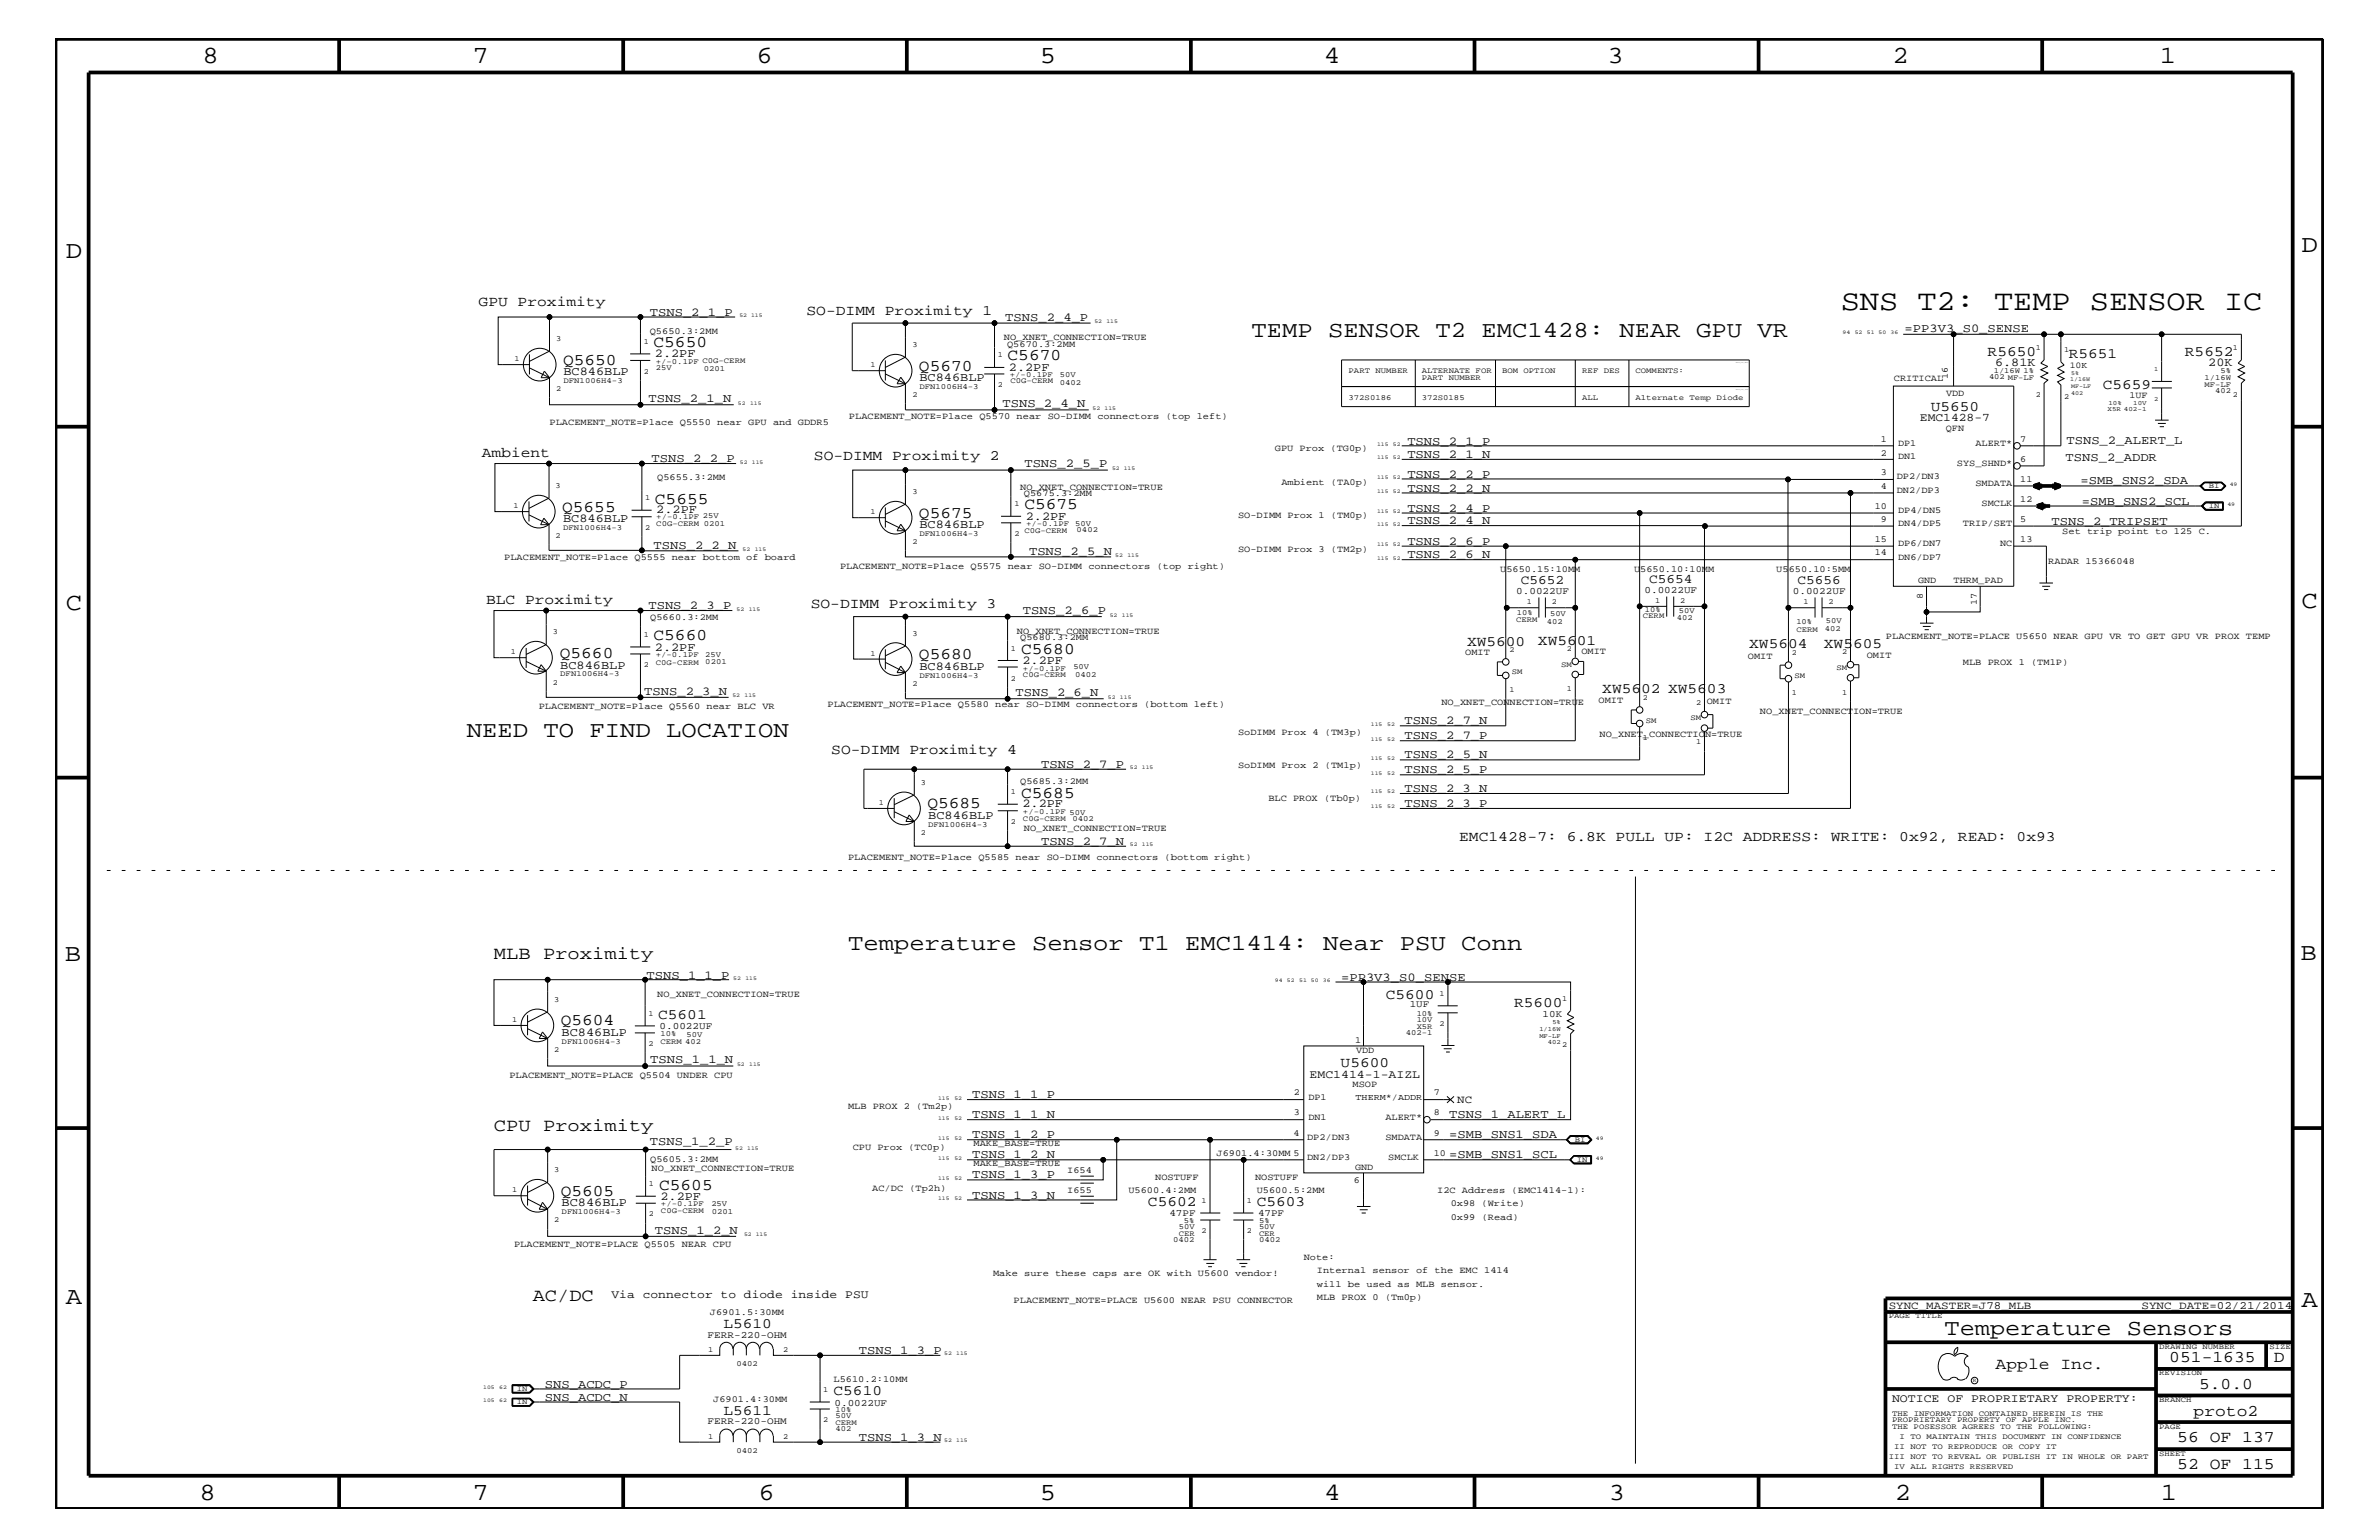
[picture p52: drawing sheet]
<svg xmlns="http://www.w3.org/2000/svg" width="432mm" height="279mm" viewBox="0 0 432 279" stroke-linecap="round" stroke-linejoin="round" font-family="sans-serif">
<defs><g id="words">
<text font-size="5.2" x="334.1" y="56.2">SNS T2: TEMP SENSOR IC</text>
<g font-size="4.5">
<text x="36.7" y="11.5">8</text>
<text x="85.8" y="11.5">7</text>
<text x="137.3" y="11.5">6</text>
<text x="188.7" y="11.5">5</text>
<text x="240.3" y="11.5">4</text>
<text x="291.8" y="11.5">3</text>
<text x="343.5" y="11.5">2</text>
<text x="392" y="11.5">1</text>
<text x="11.9" y="46.8">D</text>
<text x="417.7" y="45.7">D</text>
<text x="11.9" y="110.6">C</text>
<text x="417.7" y="110.3">C</text>
<text x="11.8" y="174.3">B</text>
<text x="417.6" y="174.2">B</text>
<text x="11.9" y="236.7">A</text>
<text x="417.7" y="237.1">A</text>
<text x="36.2" y="272.1">8</text>
<text x="85.8" y="272.1">7</text>
<text x="137.7" y="272.1">6</text>
<text x="188.7" y="272.1">5</text>
<text x="240.4" y="272.1">4</text>
<text x="292" y="272.1">3</text>
<text x="343.9" y="272.1">2</text>
<text x="392.2" y="272.1">1</text>
</g>
<g font-size="4.1">
<text x="227.2" y="61.1">TEMP SENSOR T2 EMC1428: NEAR GPU VR</text>
<text x="84.8" y="133.8">NEED TO FIND LOCATION</text>
<text x="153.9" y="172.4">Temperature Sensor T1 EMC1414: Near PSU Conn</text>
<text x="352.9" y="242.3">Temperature Sensors</text>
</g>
<g font-size="3.3">
<text x="89.7" y="173.9">MLB Proximity</text>
<text x="89.7" y="205.2">CPU Proximity</text>
<text x="96.7" y="236.1">AC/DC</text>
</g>
<g font-size="3">
<text x="118.6" y="63">C5650</text>
<text x="182.9" y="65.4">C5670</text>
<text x="102.2" y="66.2">Q5650</text>
<text x="166.8" y="67.3">Q5670</text>
<text x="102" y="92.8">Q5655</text>
<text x="118.9" y="91.4">C5655</text>
<text x="166.8" y="93.9">Q5675</text>
<text x="185.9" y="92.4">C5675</text>
<text x="101.6" y="119.3">Q5660</text>
<text x="118.6" y="116.2">C5660</text>
<text x="166.8" y="119.6">Q5680</text>
<text x="185.3" y="118.6">C5680</text>
<text x="168.3" y="146.7">Q5685</text>
<text x="185.3" y="144.7">C5685</text>
<text x="101.8" y="186">Q5604</text>
<text x="119.6" y="215.8">C5605</text>
<text x="101.8" y="216.9">Q5605</text>
<text x="362.2" y="248.4">Apple Inc.</text>
<text x="393.7" y="247.1">051-1635</text>
<text x="399.2" y="252">5.0.0</text>
<text x="412.7" y="247.1">D</text>
<text x="398.1" y="256.8">proto2</text>
<text x="395.2" y="261.6">56 OF 137</text>
<text x="395.2" y="266.6">52 OF 115</text>
</g>
<g font-size="2.6">
<text x="86.9" y="55.6">GPU Proximity</text>
<text x="146.4" y="57.2">SO-DIMM Proximity 1</text>
<text x="360.8" y="64.5">R5650</text>
<text x="375.5" y="64.9">R5651</text>
<text x="396.6" y="64.5">R5652</text>
<text x="381.7" y="70.6">C5659</text>
<text x="350.4" y="74.5">U5650</text>
<text x="87.5" y="82.8">Ambient</text>
<text x="147.7" y="83.5">SO-DIMM Proximity 2</text>
<text x="88.2" y="109.7">BLC Proximity</text>
<text x="147.2" y="110.3">SO-DIMM Proximity 3</text>
<text x="266.3" y="117.3">XW5600</text>
<text x="279.1" y="117">XW5601</text>
<text x="317.5" y="117.6">XW5604</text>
<text x="331" y="117.6">XW5605</text>
<text x="290.8" y="125.7">XW5602 XW5603</text>
<text x="150.9" y="136.8">SO-DIMM Proximity 4</text>
<text x="264.8" y="152.6">EMC1428-7: 6.8K PULL UP: I2C ADDRESS: WRITE: 0x92, READ: 0x93</text>
<text x="119.5" y="184.9">C5601</text>
<text x="251.5" y="181.3">C5600</text>
<text x="274.8" y="182.7">R5600</text>
<text x="243.3" y="193.7">U5600</text>
<text x="208.4" y="218.9">C5602</text>
<text x="228.1" y="218.9">C5603</text>
<text x="131.3" y="240.9">L5610</text>
<text x="131.3" y="256.7">L5611</text>
<text x="151.3" y="253.2">C5610</text>
</g>
<g font-size="2.4">
<text x="276.1" y="106">C5652</text>
<text x="299.3" y="105.8">C5654</text>
<text x="326.3" y="106">C5656</text>
</g>
<g font-size="2.2">
<text x="117.9" y="57.3">TSNS_2_1_P</text>
<text x="182.5" y="58.3">TSNS_2_4_P</text>
<text x="118.9" y="64.8">2.2PF</text>
<text x="345.7" y="60.3">=PP3V3_S0_SENSE</text>
<text x="102.3" y="68.1">BC846BLP</text>
<text x="166.9" y="69.2">BC846BLP</text>
<text x="183.1" y="67.3">2.2PF</text>
<text x="362.1" y="66.4">6.81K</text>
<text x="400.8" y="66.4">20K</text>
<text x="117.7" y="73">TSNS_2_1_N</text>
<text x="181.9" y="73.9">TSNS_2_4_N</text>
<text x="118.3" y="83.8">TSNS_2_2_P</text>
<text x="255.4" y="80.7">TSNS_2_1_P</text>
<text x="255.4" y="83.1">TSNS_2_1_N</text>
<text x="374.9" y="83.7">TSNS_2_ADDR</text>
<text x="375.1" y="80.5">TSNS_2_ALERT_L</text>
<text x="185.9" y="84.8">TSNS_2_5_P</text>
<text x="255.4" y="89.2">TSNS_2_2_N</text>
<text x="255.4" y="86.6">TSNS_2_2_P</text>
<text x="377.6" y="87.7">=SMB_SNS2_SDA</text>
<text x="102.2" y="94.8">BC846BLP</text>
<text x="119.1" y="93.2">2.2PF</text>
<text x="166.9" y="95.9">BC846BLP</text>
<text x="186.2" y="94.3">2.2PF</text>
<text x="255.4" y="95.1">TSNS_2_4_N</text>
<text x="255.4" y="92.8">TSNS_2_4_P</text>
<text x="372.4" y="95.2">TSNS_2_TRIPSET</text>
<text x="377.9" y="91.6">=SMB_SNS2_SCL</text>
<text x="118.6" y="99.7">TSNS_2_2_N</text>
<text x="186.8" y="100.8">TSNS_2_5_N</text>
<text x="255.4" y="101.3">TSNS_2_6_N</text>
<text x="255.4" y="98.8">TSNS_2_6_P</text>
<text x="117.7" y="110.5">TSNS_2_3_P</text>
<text x="185.7" y="111.4">TSNS_2_6_P</text>
<text x="118.9" y="118.1">2.2PF</text>
<text x="101.7" y="121.4">BC846BLP</text>
<text x="166.9" y="121.5">BC846BLP</text>
<text x="185.6" y="120.4">2.2PF</text>
<text x="116.9" y="126">TSNS_2_3_N</text>
<text x="184.3" y="126.4">TSNS_2_6_N</text>
<text x="254.9" y="131.3">TSNS_2_7_N</text>
<text x="254.9" y="137.5">TSNS_2_5_N</text>
<text x="254.9" y="134.1">TSNS_2_7_P</text>
<text x="189" y="139.4">TSNS_2_7_P</text>
<text x="254.9" y="140.3">TSNS_2_5_P</text>
<text x="254.9" y="143.6">TSNS_2_3_N</text>
<text x="168.5" y="148.6">BC846BLP</text>
<text x="185.6" y="146.5">2.2PF</text>
<text x="254.9" y="146.4">TSNS_2_3_P</text>
<text x="189" y="153.3">TSNS_2_7_N</text>
<text x="117.3" y="177.6">TSNS_1_1_P</text>
<text x="243.4" y="177.9">=PP3V3_S0_SENSE</text>
<text x="101.9" y="188">BC846BLP</text>
<text x="118" y="192.9">TSNS_1_1_N</text>
<text x="176.4" y="202.9">TSNS_1_1_N</text>
<text x="176.4" y="199.2">TSNS_1_1_P</text>
<text x="263.1" y="202.9">TSNS_1_ALERT_L</text>
<text x="117.9" y="207.7">TSNS_1_2_P</text>
<text x="176.4" y="206.5">TSNS_1_2_P</text>
<text x="263.1" y="206.5">=SMB_SNS1_SDA</text>
<text x="176.4" y="213.8">TSNS_1_3_P</text>
<text x="176.4" y="210.2">TSNS_1_2_N</text>
<text x="263.1" y="210.2">=SMB_SNS1_SCL</text>
<text x="101.9" y="218.9">BC846BLP</text>
<text x="119.9" y="217.7">2.2PF</text>
<text x="176.4" y="217.5">TSNS_1_3_N</text>
<text x="118.9" y="224">TSNS_1_2_N</text>
<text x="155.9" y="245.6">TSNS_1_3_P</text>
<text x="98.9" y="251.7">SNS_ACDC_P</text>
<text x="98.9" y="254.2">SNS_ACDC_N</text>
<text x="155.9" y="261.4">TSNS_1_3_N</text>
</g>
<g font-size="2.1">
<text x="348.5" y="76.3">EMC1428-7</text>
<text x="237.7" y="195.5">EMC1414-1-AIZL</text>
<text x="111" y="235.5">Via connector to diode inside PSU</text>
<text x="343.4" y="254.4">NOTICE OF PROPRIETARY PROPERTY:</text>
</g>
<g font-size="2">
<text x="264.5" y="200.1">NC</text>
<text x="342.8" y="237.4">SYNC_MASTER=J78_MLB</text>
<text x="388.7" y="237.4">SYNC_DATE=02/21/2014</text>
</g>
<g font-size="1.8">
<text x="275.2" y="107.8">0.0022UF</text>
<text x="298.5" y="107.6">0.0022UF</text>
<text x="325.4" y="107.8">0.0022UF</text>
<text x="255.9" y="182.7">1UF</text>
<text x="280" y="184.4">10K</text>
<text x="119.7" y="186.7">0.0022UF</text>
<text x="212.3" y="220.7">47PF</text>
<text x="228.3" y="220.7">47PF</text>
<text x="128.4" y="242.7">FERR-220-OHM</text>
<text x="151.5" y="255">0.0022UF</text>
<text x="128.4" y="258.4">FERR-220-OHM</text>
</g>
<g font-size="1.7">
<text x="117.9" y="60.6">Q5650.3:2MM</text>
<text x="182.2" y="61.8">NO_XNET_CONNECTION=TRUE</text>
<text x="182.8" y="63">Q5670.3:2MM</text>
<text x="343.7" y="69.2">CRITICAL</text>
<text x="353.2" y="71.8">VDD</text>
<text x="353.6" y="68.8" transform="rotate(-90 353.6 68.8)">16</text>
<text x="99.7" y="77.1">PLACEMENT_NOTE=Place Q5550 near GPU and GDDR5</text>
<text x="154.1" y="76.1">PLACEMENT_NOTE=Place Q5570 near SO-DIMM connectors (top left)</text>
<text x="386.5" y="72.2">1UF</text>
<text x="231.4" y="81.9">GPU Prox (TG0p)</text>
<text x="341.4" y="82.7">2</text>
<text x="341.4" y="80.2">1</text>
<text x="344.5" y="83.3">DN1</text>
<text x="344.5" y="80.9">DP1</text>
<text x="353.2" y="78.2">QFN</text>
<text x="358.6" y="80.9">ALERT*</text>
<text x="366.7" y="83.8">6</text>
<text x="366.7" y="80.2">7</text>
<text x="119.3" y="87.1">Q5655.3:2MM</text>
<text x="185.2" y="88.8">NO_XNET_CONNECTION=TRUE</text>
<text x="232.6" y="88">Ambient (TA0p)</text>
<text x="341.4" y="86.2">3</text>
<text x="341.4" y="88.7">4</text>
<text x="344.3" y="87">DP2/DN3</text>
<text x="344.3" y="89.4">DN2/DP3</text>
<text x="355.2" y="84.5">SYS_SHND*</text>
<text x="358.6" y="88.2">SMDATA</text>
<text x="366.7" y="87.5">11</text>
<text x="185.8" y="90">Q5675.3:2MM</text>
<text x="224.7" y="94">SO-DIMM Prox 1 (TM0p)</text>
<text x="340.3" y="92.3">10</text>
<text x="341.4" y="94.8">9</text>
<text x="344.5" y="95.4">DN4/DP5</text>
<text x="344.5" y="93.1">DP4/DN5</text>
<text x="356.3" y="95.4">TRIP/SET</text>
<text x="359.7" y="91.8">SMCLK</text>
<text x="366.7" y="94.8">5</text>
<text x="366.7" y="91.1">12</text>
<text x="91.5" y="101.5">PLACEMENT_NOTE=Place Q5555 near bottom of board</text>
<text x="224.7" y="100.1">SO-DIMM Prox 3 (TM2p)</text>
<text x="340.3" y="98.4">15</text>
<text x="340.3" y="100.8">14</text>
<text x="344.5" y="99.1">DP6/DN7</text>
<text x="344.5" y="101.5">DN6/DP7</text>
<text x="363.1" y="99.1">NC</text>
<text x="366.7" y="98.4">13</text>
<text x="374.3" y="96.8">Set trip point to 125 C.</text>
<text x="152.5" y="103.2">PLACEMENT_NOTE=Place Q5575 near SO-DIMM connectors (top right)</text>
<text x="272.3" y="103.8">U5650.15:10MM</text>
<text x="296.6" y="103.8">U5650.10:10MM</text>
<text x="322.4" y="103.7">U5650.10:5MM</text>
<text x="348.1" y="105.8">GND</text>
<text x="354.6" y="105.8">THRM_PAD</text>
<text x="371.8" y="102.4">RADAR 15366048</text>
<text x="118" y="112.5">Q5660.3:2MM</text>
<text x="349" y="108.7" transform="rotate(-90 349 108.7)">8</text>
<text x="358.8" y="109.8" transform="rotate(-90 358.8 109.8)">17</text>
<text x="184.6" y="115">NO_XNET_CONNECTION=TRUE</text>
<text x="185.2" y="116.2">Q5680.3:2MM</text>
<text x="265.9" y="118.9">OMIT</text>
<text x="287" y="118.7">OMIT</text>
<text x="317.2" y="119.5">OMIT</text>
<text x="338.8" y="119.3">OMIT</text>
<text x="342.3" y="115.9">PLACEMENT_NOTE=PLACE U5650 NEAR GPU VR TO GET GPU VR PROX TEMP</text>
<text x="356.3" y="120.7">MLB PROX 1 (TM1P)</text>
<text x="97.8" y="128.6">PLACEMENT_NOTE=Place Q5560 near BLC VR</text>
<text x="150.2" y="128.2">PLACEMENT_NOTE=Place Q5580 near SO-DIMM connectors (bottom left)</text>
<text x="261.6" y="127.9">NO_XNET_CONNECTION=TRUE</text>
<text x="290.2" y="127.6">OMIT</text>
<text x="309.8" y="127.7">OMIT</text>
<text x="319.4" y="129.6">NO_XNET_CONNECTION=TRUE</text>
<text x="224.7" y="133.3">SoDIMM Prox 4 (TM3p)</text>
<text x="290.3" y="133.6">NO_XNET_CONNECTION=TRUE</text>
<text x="185.2" y="142.3">Q5685.3:2MM</text>
<text x="224.7" y="139.4">SoDIMM Prox 2 (TM1p)</text>
<text x="230.2" y="145.4">BLC PROX (Tb0p)</text>
<text x="153.9" y="156">PLACEMENT_NOTE=Place Q5585 near SO-DIMM connectors (bottom right)</text>
<text x="185.8" y="150.7">NO_XNET_CONNECTION=TRUE</text>
<text x="119.3" y="181">NO_XNET_CONNECTION=TRUE</text>
<text x="246" y="189.2">1</text>
<text x="246.1" y="191">VDD</text>
<text x="92.5" y="195.5">PLACEMENT_NOTE=PLACE Q5504 UNDER CPU</text>
<text x="245.5" y="197.3">MSOP</text>
<text x="153.9" y="201.3">MLB PROX 2 (Tm2p)</text>
<text x="234.9" y="198.7">2</text>
<text x="234.9" y="202.4">3</text>
<text x="237.5" y="203.1">DN1</text>
<text x="237.5" y="199.5">DP1</text>
<text x="251.5" y="203.1">ALERT*</text>
<text x="260.3" y="202.4">8</text>
<text x="260.3" y="198.7">7</text>
<text x="154.8" y="208.7">CPU Prox (TC0p)</text>
<text x="176.7" y="208">MAKE_BASE=TRUE</text>
<text x="220.8" y="209.7">J6901.4:30MM 5</text>
<text x="234.8" y="206">4</text>
<text x="237.2" y="206.8">DP2/DN3</text>
<text x="251.5" y="206.8">SMDATA</text>
<text x="260.3" y="209.7">10</text>
<text x="260.3" y="206">9</text>
<text x="118" y="210.8">Q5605.3:2MM</text>
<text x="118.3" y="212.4">NO_XNET_CONNECTION=TRUE</text>
<text x="176.7" y="211.6">MAKE_BASE=TRUE</text>
<text x="193.7" y="212.8">I654</text>
<text x="209.7" y="214.1">NOSTUFF</text>
<text x="227.8" y="214.1">NOSTUFF</text>
<text x="237.2" y="210.4">DN2/DP3</text>
<text x="245.7" y="214.7">6</text>
<text x="246" y="212.2">GND</text>
<text x="252" y="210.4">SMCLK</text>
<text x="158.3" y="216.1">AC/DC (Tp2h)</text>
<text x="193.7" y="216.4">I655</text>
<text x="204.8" y="216.4">U5600.4:2MM</text>
<text x="228.1" y="216.4">U5600.5:2MM</text>
<text x="260.9" y="216.4">I2C Address (EMC1414-1):</text>
<text x="263.3" y="221.3">0x99 (Read)</text>
<text x="263.3" y="218.9">0x98 (Write)</text>
<text x="93.3" y="226.3">PLACEMENT_NOTE=PLACE Q5505 NEAR CPU</text>
<text x="180.3" y="231.6">Make sure these caps are OK with U5600 vendor!</text>
<text x="236.6" y="228.5">Note:</text>
<text x="239" y="233.5">will be used as MLB sensor.</text>
<text x="239" y="231">Internal sensor of the EMC 1414</text>
<text x="128.9" y="238.6">J6901.5:30MM</text>
<text x="184" y="236.4">PLACEMENT_NOTE=PLACE U5600 NEAR PSU CONNECTOR</text>
<text x="239" y="235.8">MLB PROX 0 (Tm0p)</text>
<text x="151.3" y="250.7">L5610.2:10MM</text>
<text x="129.5" y="254.4">J6901.4:30MM</text>
</g>
<g font-size="1.6">
<text x="375.7" y="66.7">10K</text>
<text x="246" y="199.5">THERM*/ADDR</text>
</g>
<g font-size="1.4">
<text x="93.4" y="65.6">1</text>
<text x="100.9" y="61.9">3</text>
<text x="116.8" y="62.3">1</text>
<text x="119" y="66">+/-0.1PF C0G-CERM</text>
<text x="165.6" y="63">3</text>
<text x="181.1" y="64.8">1</text>
<text x="369.5" y="63.4">1</text>
<text x="374.6" y="63.9">1</text>
<text x="405.3" y="63.4">1</text>
<text x="100.9" y="71">2</text>
<text x="102.3" y="69.5">DFN1006H4-3</text>
<text x="116.8" y="67.8">2</text>
<text x="119" y="67.1">25V</text>
<text x="127.8" y="67.3">0201</text>
<text x="158" y="66.7">1</text>
<text x="166.9" y="70.6">DFN1006H4-3</text>
<text x="181.1" y="70.2">2</text>
<text x="183.3" y="68.4">+/-0.1PF</text>
<text x="183.4" y="69.5">C0G-CERM</text>
<text x="192.4" y="69.8">0402</text>
<text x="192.4" y="68.4">50V</text>
<text x="244.8" y="67.7">PART NUMBER</text>
<text x="258.1" y="68.9">PART NUMBER</text>
<text x="258.1" y="67.7">ALTERNATE FOR</text>
<text x="272.6" y="67.7">BOM OPTION</text>
<text x="287.2" y="67.7">REF DES</text>
<text x="296.8" y="67.7">COMMENTS:</text>
<text x="361" y="68.8">402 MF-LF</text>
<text x="361.9" y="67.6">1/16W 1%</text>
<text x="369.5" y="72">2</text>
<text x="400.1" y="70.1">MF-LF</text>
<text x="400.1" y="68.9">1/16W</text>
<text x="402.1" y="71.3">402</text>
<text x="403" y="67.7">5%</text>
<text x="405.3" y="72">2</text>
<text x="165.6" y="72.1">2</text>
<text x="244.8" y="72.6">372S0186</text>
<text x="258.1" y="72.6">372S0185</text>
<text x="287.2" y="72.6">ALL</text>
<text x="296.8" y="72.6">Alternate Temp Diode</text>
<text x="374.6" y="72.3">2</text>
<text x="100.8" y="88.6">3</text>
<text x="165.6" y="89.7">3</text>
<text x="400.9" y="88.6">BI</text>
<text x="93.2" y="92.2">1</text>
<text x="117.1" y="90.7">1</text>
<text x="119.1" y="95.4">C0G-CERM 0201</text>
<text x="119.1" y="94.2">+/-0.1PF 25V</text>
<text x="158" y="93.3">1</text>
<text x="184.1" y="91.8">1</text>
<text x="186.3" y="95.4">+/-0.1PF</text>
<text x="195.2" y="95.4">50V</text>
<text x="400.9" y="92.2">IN</text>
<text x="100.8" y="97.6">2</text>
<text x="102.2" y="96.2">DFN1006H4-3</text>
<text x="117.1" y="96.2">2</text>
<text x="165.6" y="98.7">2</text>
<text x="166.9" y="97.3">DFN1006H4-3</text>
<text x="184.1" y="97.3">2</text>
<text x="185.9" y="96.7">C0G-CERM</text>
<text x="195.4" y="96.5">0402</text>
<text x="275.2" y="112.9">CERM</text>
<text x="275.3" y="111.6">10%</text>
<text x="277.1" y="109.7">1</text>
<text x="280.8" y="113.1">402</text>
<text x="281.3" y="111.7">50V</text>
<text x="281.7" y="109.7">2</text>
<text x="298.2" y="112.2">CERM</text>
<text x="298.5" y="111.1">10%</text>
<text x="300.4" y="109.4">1</text>
<text x="304.4" y="112.6">402</text>
<text x="304.7" y="111.2">50V</text>
<text x="305" y="109.4">2</text>
<text x="326.1" y="113.1">10%</text>
<text x="327.3" y="109.7">1</text>
<text x="331.4" y="113.1">50V</text>
<text x="331.9" y="109.7">2</text>
<text x="92.7" y="118.7">1</text>
<text x="100.3" y="115.1">3</text>
<text x="116.8" y="115.6">1</text>
<text x="119" y="119.2">+/-0.1PF</text>
<text x="128" y="119.2">25V</text>
<text x="158" y="119">1</text>
<text x="165.6" y="115.3">3</text>
<text x="183.5" y="118.1">1</text>
<text x="274" y="118.2">2</text>
<text x="284.4" y="118.1">2</text>
<text x="325.2" y="118.9">2</text>
<text x="326.1" y="114.7">CERM</text>
<text x="331.2" y="114.4">402</text>
<text x="334.3" y="118.7">2</text>
<text x="100.3" y="124.2">2</text>
<text x="101.7" y="122.7">DFN1006H4-3</text>
<text x="116.8" y="121">2</text>
<text x="119" y="120.6">C0G-CERM</text>
<text x="128" y="120.4">0201</text>
<text x="165.6" y="124.4">2</text>
<text x="166.9" y="123">DFN1006H4-3</text>
<text x="183.5" y="123.5">2</text>
<text x="185.7" y="122.9">C0G-CERM</text>
<text x="185.7" y="121.7">+/-0.1PF</text>
<text x="194.8" y="121.4">50V</text>
<text x="195.2" y="122.9">0402</text>
<text x="274" y="125.5">1</text>
<text x="274.4" y="122.4">SM</text>
<text x="283.4" y="120.9">SM</text>
<text x="284.4" y="125.4">1</text>
<text x="325.7" y="123">SM</text>
<text x="333.3" y="121.5">SM</text>
<text x="298.2" y="127">2</text>
<text x="298.7" y="131.1">SM</text>
<text x="306.8" y="130.7">SM</text>
<text x="307.8" y="127.9">2</text>
<text x="325.2" y="126.2">1</text>
<text x="334.3" y="126">1</text>
<text x="298.2" y="134.2">1</text>
<text x="307.8" y="135.1">1</text>
<text x="167.1" y="142.4">3</text>
<text x="159.5" y="146">1</text>
<text x="183.5" y="149.5">2</text>
<text x="183.5" y="144">1</text>
<text x="185.7" y="149">C0G-CERM</text>
<text x="185.7" y="147.7">+/-0.1PF 50V</text>
<text x="194.6" y="149">0402</text>
<text x="167.1" y="151.5">2</text>
<text x="168.5" y="150.1">DFN1006H4-3</text>
<text x="93" y="185.4">1</text>
<text x="100.6" y="181.8">3</text>
<text x="117.7" y="184.3">1</text>
<text x="257.1" y="185.4">10V</text>
<text x="257.1" y="184.3">10%</text>
<text x="261.3" y="180.7">1</text>
<text x="283.5" y="181.6">1</text>
<text x="100.6" y="190.9">2</text>
<text x="101.9" y="189.4">DFN1006H4-3</text>
<text x="117.7" y="189.8">2</text>
<text x="119.9" y="188">10%</text>
<text x="119.9" y="189.3">CERM 402</text>
<text x="124.6" y="188.1">50V</text>
<text x="255.2" y="187.8">402-1</text>
<text x="257.1" y="186.6">X5R</text>
<text x="261.3" y="186.1">2</text>
<text x="283.5" y="190">2</text>
<text x="285.8" y="207.1">BI</text>
<text x="100.6" y="212.7">3</text>
<text x="117.8" y="215.3">1</text>
<text x="286.2" y="210.8">IN</text>
<text x="93" y="216.4">1</text>
<text x="100.6" y="221.8">2</text>
<text x="101.9" y="220.3">DFN1006H4-3</text>
<text x="117.8" y="220.7">2</text>
<text x="120" y="218.9">+/-0.1PF</text>
<text x="120" y="220.1">C0G-CERM</text>
<text x="129.1" y="218.9">25V</text>
<text x="129.2" y="220.3">0201</text>
<text x="214.9" y="221.9">5%</text>
<text x="218.1" y="218.3">1</text>
<text x="226.3" y="218.3">1</text>
<text x="228.5" y="221.9">5%</text>
<text x="212.9" y="225.4">0402</text>
<text x="214" y="224.2">CER</text>
<text x="214" y="223">50V</text>
<text x="218.1" y="223.7">2</text>
<text x="226.3" y="223.7">2</text>
<text x="228.5" y="225.4">0402</text>
<text x="228.5" y="223">50V</text>
<text x="228.5" y="224.2">CER</text>
<text x="342.8" y="239.2">PAGE TITLE</text>
<text x="128.5" y="245.3">1</text>
<text x="142.2" y="245.3">2</text>
<text x="391.9" y="244.7">DRAWING NUMBER</text>
<text x="411.9" y="244.7">SIZE</text>
<text x="133.7" y="247.8">0402</text>
<text x="391.9" y="249.5">REVISION</text>
<text x="93.8" y="252.3">IN</text>
<text x="93.8" y="254.8">IN</text>
<text x="149.4" y="252.6">1</text>
<text x="151.6" y="257.3">50V</text>
<text x="151.6" y="256.2">10%</text>
<text x="343.4" y="256.8">THE INFORMATION CONTAINED HEREIN IS THE</text>
<text x="391.9" y="254.4">BRANCH</text>
<text x="128.5" y="261.1">1</text>
<text x="133.7" y="263.6">0402</text>
<text x="142.2" y="261.1">2</text>
<text x="149.4" y="258">2</text>
<text x="151.6" y="259.7">402</text>
<text x="151.6" y="258.5">CERM</text>
<text x="343.4" y="258">PROPRIETARY PROPERTY OF APPLE INC.</text>
<text x="343.4" y="259.3">THE POSESSOR AGREES TO THE FOLLOWING:</text>
<text x="343.8" y="262.9">II NOT TO REPRODUCE OR COPY IT</text>
<text x="344.8" y="261.1">I TO MAINTAIN THIS DOCUMENT IN CONFIDENCE</text>
<text x="391.9" y="259.3">PAGE</text>
<text x="342.8" y="264.7">III NOT TO REVEAL OR PUBLISH IT IN WHOLE OR PART</text>
<text x="343.8" y="266.6">IV ALL RIGHTS RESERVED</text>
<text x="391.9" y="264.1">SHEET</text>
</g>
<g font-size="1.2">
<text x="391" y="67.3">1</text>
<text x="382.5" y="74.6">X5R 402-1</text>
<text x="382.7" y="73.5">10%</text>
<text x="387.2" y="73.4">10V</text>
<text x="391" y="72.8">2</text>
<text x="281.8" y="185.8">5%</text>
<text x="279.4" y="187">1/16W</text>
<text x="279.4" y="188.2">MF-LF</text>
<text x="280.9" y="189.4">402</text>
</g>
<g font-size="1.1">
<text x="375.8" y="69.2">1/16W</text>
<text x="375.9" y="71.7">402</text>
<text x="375.9" y="68.1">5%</text>
<text x="375.9" y="70.5">MF-LF</text>
</g>
<g font-size="1">
<text x="134.2" y="57.5">52 115</text>
<text x="198.6" y="58.6">52</text>
<text x="200.8" y="58.6">115</text>
<text x="334.4" y="60.6">94</text>
<text x="336.6" y="60.6">52</text>
<text x="338.8" y="60.6">51 50</text>
<text x="343.2" y="60.6">36</text>
<text x="133.9" y="73.4">52</text>
<text x="136.1" y="73.4">115</text>
<text x="198.3" y="74.4">52</text>
<text x="200.5" y="74.4">115</text>
<text x="249.9" y="80.9">115</text>
<text x="249.9" y="83.3">115</text>
<text x="252.8" y="83.3">52</text>
<text x="252.8" y="80.9">52</text>
<text x="134.3" y="84.1">52</text>
<text x="136.5" y="84.1">115</text>
<text x="201.8" y="85.3">52 115</text>
<text x="249.9" y="89.4">115</text>
<text x="249.9" y="86.9">115</text>
<text x="252.8" y="89.4">52</text>
<text x="252.8" y="86.9">52</text>
<text x="404.7" y="88.2">49</text>
<text x="249.9" y="95.4">115</text>
<text x="249.9" y="93.1">115</text>
<text x="252.8" y="95.4">52</text>
<text x="252.8" y="93.1">52</text>
<text x="404.3" y="91.8">49</text>
<text x="134.8" y="99.9">52</text>
<text x="137" y="99.9">115</text>
<text x="202.4" y="101">52</text>
<text x="204.6" y="101">115</text>
<text x="249.9" y="101.5">115</text>
<text x="249.9" y="99.1">115</text>
<text x="252.8" y="101.5">52</text>
<text x="252.8" y="99.1">52</text>
<text x="133.7" y="110.8">52</text>
<text x="135.9" y="110.8">115</text>
<text x="201.4" y="111.9">52</text>
<text x="203.6" y="111.9">115</text>
<text x="132.9" y="126.5">52</text>
<text x="135.1" y="126.5">115</text>
<text x="201.1" y="126.8">52</text>
<text x="203.3" y="126.8">115</text>
<text x="248.8" y="131.7">115</text>
<text x="251.8" y="131.7">52</text>
<text x="248.8" y="137.9">115</text>
<text x="248.8" y="134.4">115</text>
<text x="251.8" y="137.9">52</text>
<text x="251.8" y="134.4">52</text>
<text x="205.1" y="139.6">52</text>
<text x="207.3" y="139.6">115</text>
<text x="248.8" y="140.6">115</text>
<text x="248.8" y="144">115</text>
<text x="251.8" y="140.6">52</text>
<text x="251.8" y="144">52</text>
<text x="248.8" y="146.7">115</text>
<text x="251.8" y="146.7">52</text>
<text x="205.1" y="153.5">52</text>
<text x="207.3" y="153.5">115</text>
<text x="133.1" y="177.7">52</text>
<text x="135.3" y="177.7">115</text>
<text x="231.4" y="178.2">94</text>
<text x="233.6" y="178.2">52</text>
<text x="235.8" y="178.2">51 50</text>
<text x="240.1" y="178.2">36</text>
<text x="133.8" y="193.4">52</text>
<text x="136" y="193.4">115</text>
<text x="170.3" y="203.1">115</text>
<text x="170.3" y="199.5">115</text>
<text x="173.2" y="203.1">52</text>
<text x="173.2" y="199.5">52</text>
<text x="133.4" y="208.6">52</text>
<text x="135.6" y="208.6">115</text>
<text x="170.3" y="206.8">115</text>
<text x="173.2" y="206.8">52</text>
<text x="289.6" y="206.8">49</text>
<text x="170.3" y="210.4">115</text>
<text x="170.3" y="214.1">115</text>
<text x="173.2" y="210.4">52</text>
<text x="173.2" y="214.1">52</text>
<text x="289.6" y="210.4">49</text>
<text x="170.3" y="217.7">115</text>
<text x="173.2" y="217.7">52</text>
<text x="135" y="224.3">52 115</text>
<text x="171.4" y="245.9">52</text>
<text x="173.6" y="245.9">115</text>
<text x="87.7" y="252">105</text>
<text x="90.6" y="252">62</text>
<text x="358.1" y="250.7">R</text>
<text x="87.7" y="254.4">105</text>
<text x="90.6" y="254.4">62</text>
<text x="171.4" y="261.6">52</text>
<text x="173.6" y="261.6">115</text>
</g>
</g></defs>
<g fill="none" stroke="#000" stroke-width=".18">
<path d="M99.7 57.5h16.5v6.7M116.2 57.5h17.2M164.3 58.6v6.2l-3.6 1.9M180.5 58.6v8.1M198 58.6h-43.3v8.7h6M96.1 66.7l3.6 1.8h-1.5l.6-1.2 .9 1.2v4.9h33.5M96.1 65.6l3.6-1.9v-6.2h-9.3v8.7h5.7M96.1 64.3v3.6M114.4 65.4h3.6M114.4 64.2h3.6M116.2 65.4v8M160.7 67.8l3.6 1.8h-1.5l.7-1.2 .8 1.2v4.8h16.2"/>
<path d="M160.7 65.4v3.6M178.6 67.8h3.7M178.6 66.7h3.7M180.5 67.8v6.6h17.1M243.5 70.1h74M243.5 65.3h74v8.5h-74zM256.9 65.3v8.5M271.4 65.3v8.5M285.9 65.3v8.5M295.7 65.3v8.5M343.7 70h21.8v36.4h-21.8zM345.4 60.6h9.2"/>
<path d="M371 60.6h-16.4v9.4M374.1 60.6h-3.1v4.7l-.6 .6 1.3 .6-1.3 .6 1.3 .6-1.3 .7 1.3 .5-.7 .6v15h-4.3M390.6 70.4h3.6M390.6 69.2h3.6M391.2 76.2h2.4M391.7 76.8h1.4M392 77.4h.8M392.3 60.6h14.5v4.7l-.6 .6 1.2 .6-1.2 .6 1.2 .6-1.2 .7 1.2 .5-.6 .6v25.9h-41.3M392.3 60.6h-18.2v5l.6 .6-1.2 .6 1.2 .7-1.2 .6 1.2 .6-1.2 .6 .6 .6v11h-7.4M392.3 60.6v8.6M392.3 70.4v5.8M96 93.4l3.7 1.8h-1.6l.6-1.2 1 1.2v4.7h16.8"/>
<path d="M96 92.2l3.7-1.8v-6.3h-9.9v8.7h6.2M96 91v3.6M99.7 84.1h16.8v8.5M114.6 92.6h3.7M114.6 93.8h3.7M116.5 93.8v6.1h17.5M116.5 84.1h17.1M160.7 94.5l3.6 1.8h-1.5l.7-1.2 .8 1.2v4.7h37.4M160.7 93.3l3.6-1.8v-6.2h-9.5v8.6h5.9M160.7 92.1v3.6M164.3 85.3h19.2v8.4M181.7 94.9h3.6"/>
<path d="M181.7 93.7h3.6M183.5 94.9v6.1M183.5 85.3h17.6M254.4 95.4h89.3M254.4 99.1h18.9M254.4 80.9h89.3M254.4 93.1h89.3M254.4 89.4h89.3M254.4 83.3h89.3M254.4 86.9l70.1 .1M297.6 93.1v16.9h4.9M309.5 95.4l-.1 14.6h-5.6"/>
<path d="M335.9 89.4v20.9h-5.2M343.7 99.1h-70.4v11.1l.2 .1M343.7 87h-19.2l.1 23.3M365.5 99.1h5.9v6.7M365.5 91.8h34.3M365.5 88.2h34M399.3 88.2l.8-.7h3.2l.7 .7-.7 .7h-3.2zM399.4 88.2l.7-.7h3.1l.7 .7-.7 .7h-3.1zM399.5 91.8l.8-.8h3.2v1.6h-3.2zM399.7 91.8l.7-.6h3v1.3h-3zM400.1 87.6h3.1l.6 .6-.6 .6h-3.1M400.1 87.6h3.1l.7 .6-.7 .6h-3.1"/>
<path d="M400.1 87.6l-.6 .6 .6 .6M400.4 91.2l-.6 .6 .6 .6h3M403.5 91.1h-3.2l-.7 .7 .7 .8M95.5 118.7l3.6-1.7v-6.2h-9.4v8.5h5.8M95.5 117.5v3.7M99.1 110.8h17.1v6.6M114.4 118.6h3.6M114.4 117.4h3.6M116.2 118.6v7.9M116.2 110.8h16.7M160.7 117.8v3.6M164.3 111.9h-9.4v7.7h5.8"/>
<path d="M181.1 119.8h3.6M182.9 111.9h-18.6v5.3l-3.6 1.8M182.9 111.9v7.9M182.9 111.9h17.1M254.4 101.5h31.5M279.3 110.3h-6v9.2M279.3 108.4v3.6M280.5 110.3h5.4v9M280.5 108.4v3.6M297.6 110v18.2M302.5 108.2v3.7M303.8 108.2v3.7"/>
<path d="M309.4 110v19.1M329.4 110.3h-4.8v9.8M329.4 108.4v3.6M330.7 108.4v3.6M335.9 110.3v9.7M343.7 101.5h-57.8v8.8M348.5 113.1h2.4M349 113.7h1.4M349.3 114.2h.8M349.7 106.4v4.6h9.7v-4.6M349.7 111v2.1M370.2 105.8h2.4"/>
<path d="M370.7 106.4h1.4M371 107h.8M95.5 120l3.6 1.8h-1.5l.6-1.2 .9 1.2v4.7h33.1M160.7 120.2l3.6 1.8h-1.5l.7-1.2 .8 1.2v4.8h18.6M165.9 139.6v4.6l-3.6 1.8M181.1 121h3.6M182.9 121v5.8h17.4M182.9 139.6v6.3M204.4 139.6h-47.6v7.1h5.5M272.7 120.1h-.9v2.4h.9M273.3 123.1v8.6h-19.2M285.9 123v11.4h-31.8"/>
<path d="M286.5 120h.9v2.4h-.9M297 128.8h-.9v2.5h.9M297.6 131.9v6h-43.5M309.4 132.7v7.9h-55.3M310 129.7h.9v2.4h-.9M324 120.7h-.9v2.4h.9M324.6 123.7v20.3h-70.5M335.9 123.6v23.1h-81.8M336.5 120.6h.9v2.4h-.9M162.3 144.8v3.6M181.1 147.1h3.6M181.1 145.9h3.6"/>
<path d="M182.9 147.1v6.4h-17v-4.5l-.9-1.1-.6 1.1h1.5l-3.6-1.7M182.9 153.5h21.5M296.8 159v106.5M99.4 177.7h17.7v8.4M117.1 177.7h15.2M242.4 178.2h5.1M247.5 178.2h15.3v4.3M247.5 178.2v11.6M262.8 178.2h22.3v5.1l-.6 .7 1.2 .6-1.2 .6 1.2 .6-1.2 .6 1.2 .6-.6 .6v15.5h-25.4M95.8 186.6l3.6 1.8h-1.5l.6-1.2 .9 1.2v5h33.7M95.8 185.4l3.6-1.8v-5.9h-9.7v8.3h6.1M95.8 184.2v3.6"/>
<path d="M115.2 187.4h3.7M115.2 186.1h3.7M117.1 187.4v6M175.5 199.5h61.1M236.6 189.8h21.8v23h-21.8zM258.4 199.5h4.9M260.9 183.8h3.7M260.9 182.5h3.7M261.6 189.7h2.4M262 190.3h1.5M262.5 190.9h.6M262.6 198.9l1.3 1.2"/>
<path d="M262.8 183.8v5.9M263.9 198.9l-1.3 1.2M95.8 217.5l3.6 1.9h-1.5l.6-1.3 .9 1.3v4.9h34.2M95.8 215.1v3.6M99.4 208.6v5.9l-3.6 1.9M115.4 218.3h3.6M115.4 217h3.6M117.2 208.6v8.4M117.2 218.3v6M132.8 208.6h-43.1v8.3h6.1M175.5 206.8h27.2M175.5 210.4h24.7"/>
<path d="M175.5 203.1h61.1M196.1 214.7h2.4M196.1 213.4h2.4M196.1 218.3h2.4M196.1 217h2.4M219.6 206.8h-16.9v10.9h-27.2M225.7 210.4h-25.5v3.7h-24.7M225.7 210.4h10.9M225.7 210.4v9.7M236.6 206.8h-17v13.3M246.3 218.9h2.5M246.8 219.5h1.4"/>
<path d="M247.5 212.8v6.1M258.4 206.8h26.1M258.4 210.4h26.7M285 206h3.2l.8 .8-.8 .7h-3.2l-.7-.7zM285 210.4l.7 .6M285.1 206.2h3l.6 .6-.6 .6h-3l-.6-.6zM285.1 206.1h3l.7 .7-.7 .6h-3l-.7-.6zM285.1 206h3.1l.7 .8-.7 .7h-3.1l-.8-.7zM285.7 209.7l-.6 .7 .6 .6M285.7 211h3.1M285.7 209.7h3.2v1.5h-3.2l-.8-.8zM285.7 209.7l-.7 .7"/>
<path d="M285.7 209.7h3.1M288.7 209.7v1.3M288.8 209.7v1.4h-3.1l-.7-.7M217.8 220.1h3.7M217.8 221.3h3.7M218.4 228.5h2.4M218.9 229.2h1.5M219.3 229.8h.7M219.6 221.3v7.2M223.9 220.1h3.6M223.9 221.3h3.6M224.5 228.5h2.4"/>
<path d="M225 229.2h1.4M225.3 229.8h.8M225.7 221.3v7.2M247.1 220.1h.8M93 251.2h3.2l.7 .8-.7 .8h-3.2zM93 252.7v-1.4h3.1l.7 .7-.7 .7M93 251.4h3.1l.6 .6M96.1 253.8h-3.1v1.2h3.1M96.1 253.8l.7 .6-.7 .6M96.1 253.8l.6 .6M96.2 253.7h-3.2v1.4h3.2M96.2 251.2l.7 .8-.7 .7h-3.2"/>
<path d="M96.2 253.7l.7 .7-.7 .7M96.7 254.4h26.7v7.2h7.2v-1.1a1.19 1.19 0 0 1 1.2-1.2 1.19 1.19 0 0 1 1.2 1.2M96.7 252l-.6 .6h-3.1M96.7 254.4l-.6 .6M133 244.7a1.19 1.19 0 0 0-1.2-1.2 1.19 1.19 0 0 0-1.2 1.2v1.2h-7.2v6.1h-26.7M135.5 244.7a1.19 1.19 0 0 1 1.2-1.2 1.19 1.19 0 0 1 1.1 1.2M135.5 244.7a1.19 1.19 0 0 0-1.2-1.2 1.19 1.19 0 0 0-1.2 1.2v1.2M135.5 244.7v1.2M140.3 244.7a1.19 1.19 0 0 0-1.2-1.2 1.19 1.19 0 0 0-1.2 1.2v1.2M140.4 244.7v1.2h30.3M147 255.6h3.6M147 254.4h3.6"/>
<path d="M148.8 245.9v8.5M148.8 255.6v6M352.3 246.1a1.72 1.72 0 0 1 2.5 0 1.69 1.69 0 0 1 2.4 0M352.4 246a3.2 3.2 0 0 0 .4 4.3l.8 .1 .4-.2M354 250.2l.7-.3 .7 .3M355.2 250.2l.7 .2 .7-.2M355.3 244.4v.3a1.18 1.18 0 0 1-.6 1.1M355.4 244.4a.99 .99 0 0 0-.6 1.4M357.2 246a1.04 1.04 0 0 0-.7 1 1.04 1.04 0 0 0 .7 1M357.3 248l.1 .7a2.11 2.11 0 0 1-.6 1.5M135.5 260.5a1.19 1.19 0 0 1 1.2-1.2 1.19 1.19 0 0 1 1.1 1.2M135.5 260.5a1.19 1.19 0 0 0-1.2-1.2 1.19 1.19 0 0 0-1.2 1.2v1.1"/>
<path d="M135.5 260.5v1.1M140.3 260.5a1.19 1.19 0 0 0-1.2-1.2 1.19 1.19 0 0 0-1.2 1.2v1.1M140.4 260.5v1.1h30.3"/>
<circle cx="99.7" cy="57.5" r=".42"/>
<circle cx="116.2" cy="57.5" r=".42"/>
<circle cx="164.3" cy="58.6" r=".42"/>
<circle cx="180.5" cy="58.6" r=".42"/>
<circle cx="98" cy="66.2" r="2.96"/>
<circle cx="116.2" cy="73.4" r=".42"/>
<circle cx="162.6" cy="67.3" r="2.96"/>
<circle cx="180.5" cy="74.4" r=".42"/>
<circle cx="354.6" cy="60.6" r=".42"/>
<circle cx="371" cy="60.6" r=".42"/>
<circle cx="374.1" cy="60.6" r=".42"/>
<circle cx="392.3" cy="60.6" r=".42"/>
<circle cx="97.8" cy="92.8" r="2.96"/>
<circle cx="99.7" cy="84.1" r=".42"/>
<circle cx="116.5" cy="84.1" r=".42"/>
<circle cx="116.5" cy="99.9" r=".42"/>
<circle cx="162.6" cy="93.9" r="2.96"/>
<circle cx="164.3" cy="85.3" r=".42"/>
<circle cx="183.5" cy="85.3" r=".42"/>
<circle cx="273.3" cy="99.1" r=".42"/>
<circle cx="297.6" cy="93.1" r=".42"/>
<circle cx="309.5" cy="95.4" r=".42"/>
<circle cx="324.5" cy="87" r=".42"/>
<circle cx="335.9" cy="89.4" r=".42"/>
<circle cx="366.1" cy="80.9" r=".59"/>
<circle cx="366.1" cy="84.5" r=".59"/>
<circle cx="97.3" cy="119.3" r="2.96"/>
<circle cx="99.1" cy="110.8" r=".42"/>
<circle cx="116.2" cy="110.8" r=".42"/>
<circle cx="162.6" cy="119.6" r="2.96"/>
<circle cx="164.3" cy="111.9" r=".42"/>
<circle cx="182.9" cy="111.9" r=".42"/>
<circle cx="183.5" cy="101" r=".42"/>
<circle cx="273.5" cy="110.3" r=".42"/>
<circle cx="285.9" cy="110.3" r=".42"/>
<circle cx="285.9" cy="101.5" r=".42"/>
<circle cx="297.6" cy="110" r=".42"/>
<circle cx="309.4" cy="110" r=".42"/>
<circle cx="324.6" cy="110.3" r=".42"/>
<circle cx="335.9" cy="110.3" r=".42"/>
<circle cx="349.7" cy="111" r=".42"/>
<circle cx="116.2" cy="126.5" r=".42"/>
<circle cx="165.9" cy="139.6" r=".42"/>
<circle cx="182.9" cy="139.6" r=".42"/>
<circle cx="182.9" cy="126.8" r=".42"/>
<circle cx="273.3" cy="122.5" r=".59"/>
<circle cx="273.3" cy="120.1" r=".59"/>
<circle cx="285.9" cy="120" r=".59"/>
<circle cx="285.9" cy="122.4" r=".59"/>
<circle cx="297.6" cy="128.8" r=".59"/>
<circle cx="297.6" cy="131.3" r=".59"/>
<circle cx="309.4" cy="129.7" r=".59"/>
<circle cx="309.4" cy="132.1" r=".59"/>
<circle cx="324.6" cy="123.1" r=".59"/>
<circle cx="324.6" cy="120.7" r=".59"/>
<circle cx="335.9" cy="123" r=".59"/>
<circle cx="335.9" cy="120.6" r=".59"/>
<circle cx="164.1" cy="146.7" r="2.96"/>
<circle cx="182.9" cy="153.5" r=".42"/>
<circle cx="99.4" cy="177.7" r=".42"/>
<circle cx="117.1" cy="177.7" r=".42"/>
<circle cx="247.5" cy="178.2" r=".42"/>
<circle cx="262.8" cy="178.2" r=".42"/>
<circle cx="97.5" cy="186" r="2.96"/>
<circle cx="117.1" cy="193.4" r=".42"/>
<circle cx="97.5" cy="216.9" r="2.96"/>
<circle cx="99.4" cy="208.6" r=".42"/>
<circle cx="117.2" cy="208.6" r=".42"/>
<circle cx="200.2" cy="210.4" r=".42"/>
<circle cx="202.7" cy="206.8" r=".42"/>
<circle cx="219.6" cy="206.8" r=".42"/>
<circle cx="225.7" cy="210.4" r=".42"/>
<circle cx="259" cy="203.1" r=".59"/>
<circle cx="117.2" cy="224.3" r=".42"/>
<circle cx="148.8" cy="245.9" r=".42"/>
<circle cx="358.4" cy="250.5" r=".59"/>
<circle cx="148.8" cy="261.6" r=".42"/>
</g>
<g fill="none" stroke="#000" stroke-width=".68" stroke-linecap="butt">
<path d="M10.1 7.1h411.5v266.7h-411.5zM16.1 13.2h400v254.5h-400zM61.6 7.1v6.1M113.1 7.1v6.1M164.6 7.1v6.1M216.2 7.1v6.1M267.6 7.1v6.1M319.2 7.1v6.1M370.7 7.1v6.1M10.1 77.4h6M416.1 77.4h5.5M369.1 88.2l1.2 .1"/>
<path d="M369.1 88.2l1.2-.5v1zM369.1 88.2h4.9M369.1 88.2l1.2 .2M369.1 88.2l1.2 .4M369.7 91.8h2.4M369.7 91.8l1.2-.4v.9zM369.7 91.8l1.2 .2M369.7 91.8l1.2 .4M369.7 91.8l1.2 .3M370.3 88.1l-1.2 .1M370.3 88l-1.2 .2M370.3 87.8l-1.2 .4"/>
<path d="M370.9 91.5l-1.2 .3M370.9 91.7l-1.2 .1M370.9 91.6l-1.2 .2M372.8 88.1l1.2 .1M372.8 87.7l1.2 .5-1.2 .5zM372.8 87.8l1.2 .4M372.8 88l1.2 .2M374 88.2l-1.2 .1M374 88.2l-1.2 .2M374 88.2l-1.2 .4M10.1 141.1h6M416.1 141.1h5.5"/>
<path d="M10.1 204.7h6M416.1 204.7h5.5M342.2 238h73.9M416.1 235.6h-73.9v32.1M342.2 243.5h73.9M342.2 252h49.1M391.3 248.4h24.8M391.3 243.5v24.2M391.3 258h24.8M391.3 253.2h24.8M411.3 243.5v4.9M61.6 267.7v6.1"/>
<path d="M113.1 267.7v6.1M164.6 267.7v6.1M216.2 268v5.8M267.6 267.7v6.1M319.2 267.7v6.1M370.7 267.7v6.1M391.3 262.9h24.8"/>
</g>
<path d="M19.4 157.9h395.1" fill="none" stroke="#000" stroke-width=".18" stroke-dasharray=".7 2" stroke-linecap="butt"/>
<g fill="#000">
<circle cx="99.7" cy="57.5" r=".42"/>
<circle cx="116.2" cy="57.5" r=".42"/>
<circle cx="164.3" cy="58.6" r=".42"/>
<circle cx="180.5" cy="58.6" r=".42"/>
<circle cx="116.2" cy="73.4" r=".42"/>
<circle cx="180.5" cy="74.4" r=".42"/>
<circle cx="354.6" cy="60.6" r=".42"/>
<circle cx="371" cy="60.6" r=".42"/>
<circle cx="374.1" cy="60.6" r=".42"/>
<circle cx="392.3" cy="60.6" r=".42"/>
<circle cx="99.7" cy="84.1" r=".42"/>
<circle cx="116.5" cy="84.1" r=".42"/>
<circle cx="116.5" cy="99.9" r=".42"/>
<circle cx="164.3" cy="85.3" r=".42"/>
<circle cx="183.5" cy="85.3" r=".42"/>
<circle cx="273.3" cy="99.1" r=".42"/>
<circle cx="297.6" cy="93.1" r=".42"/>
<circle cx="309.5" cy="95.4" r=".42"/>
<circle cx="324.5" cy="87" r=".42"/>
<circle cx="335.9" cy="89.4" r=".42"/>
<circle cx="99.1" cy="110.8" r=".42"/>
<circle cx="116.2" cy="110.8" r=".42"/>
<circle cx="164.3" cy="111.9" r=".42"/>
<circle cx="182.9" cy="111.9" r=".42"/>
<circle cx="183.5" cy="101" r=".42"/>
<circle cx="273.5" cy="110.3" r=".42"/>
<circle cx="285.9" cy="110.3" r=".42"/>
<circle cx="285.9" cy="101.5" r=".42"/>
<circle cx="297.6" cy="110" r=".42"/>
<circle cx="309.4" cy="110" r=".42"/>
<circle cx="324.6" cy="110.3" r=".42"/>
<circle cx="335.9" cy="110.3" r=".42"/>
<circle cx="349.7" cy="111" r=".42"/>
<circle cx="116.2" cy="126.5" r=".42"/>
<circle cx="165.9" cy="139.6" r=".42"/>
<circle cx="182.9" cy="139.6" r=".42"/>
<circle cx="182.9" cy="126.8" r=".42"/>
<circle cx="182.9" cy="153.5" r=".42"/>
<circle cx="99.4" cy="177.7" r=".42"/>
<circle cx="117.1" cy="177.7" r=".42"/>
<circle cx="247.5" cy="178.2" r=".42"/>
<circle cx="262.8" cy="178.2" r=".42"/>
<circle cx="117.1" cy="193.4" r=".42"/>
<circle cx="99.4" cy="208.6" r=".42"/>
<circle cx="117.2" cy="208.6" r=".42"/>
<circle cx="200.2" cy="210.4" r=".42"/>
<circle cx="202.7" cy="206.8" r=".42"/>
<circle cx="219.6" cy="206.8" r=".42"/>
<circle cx="225.7" cy="210.4" r=".42"/>
<circle cx="117.2" cy="224.3" r=".42"/>
<circle cx="148.8" cy="245.9" r=".42"/>
<circle cx="148.8" cy="261.6" r=".42"/>
</g>
<use href="#words"/>
</svg>
